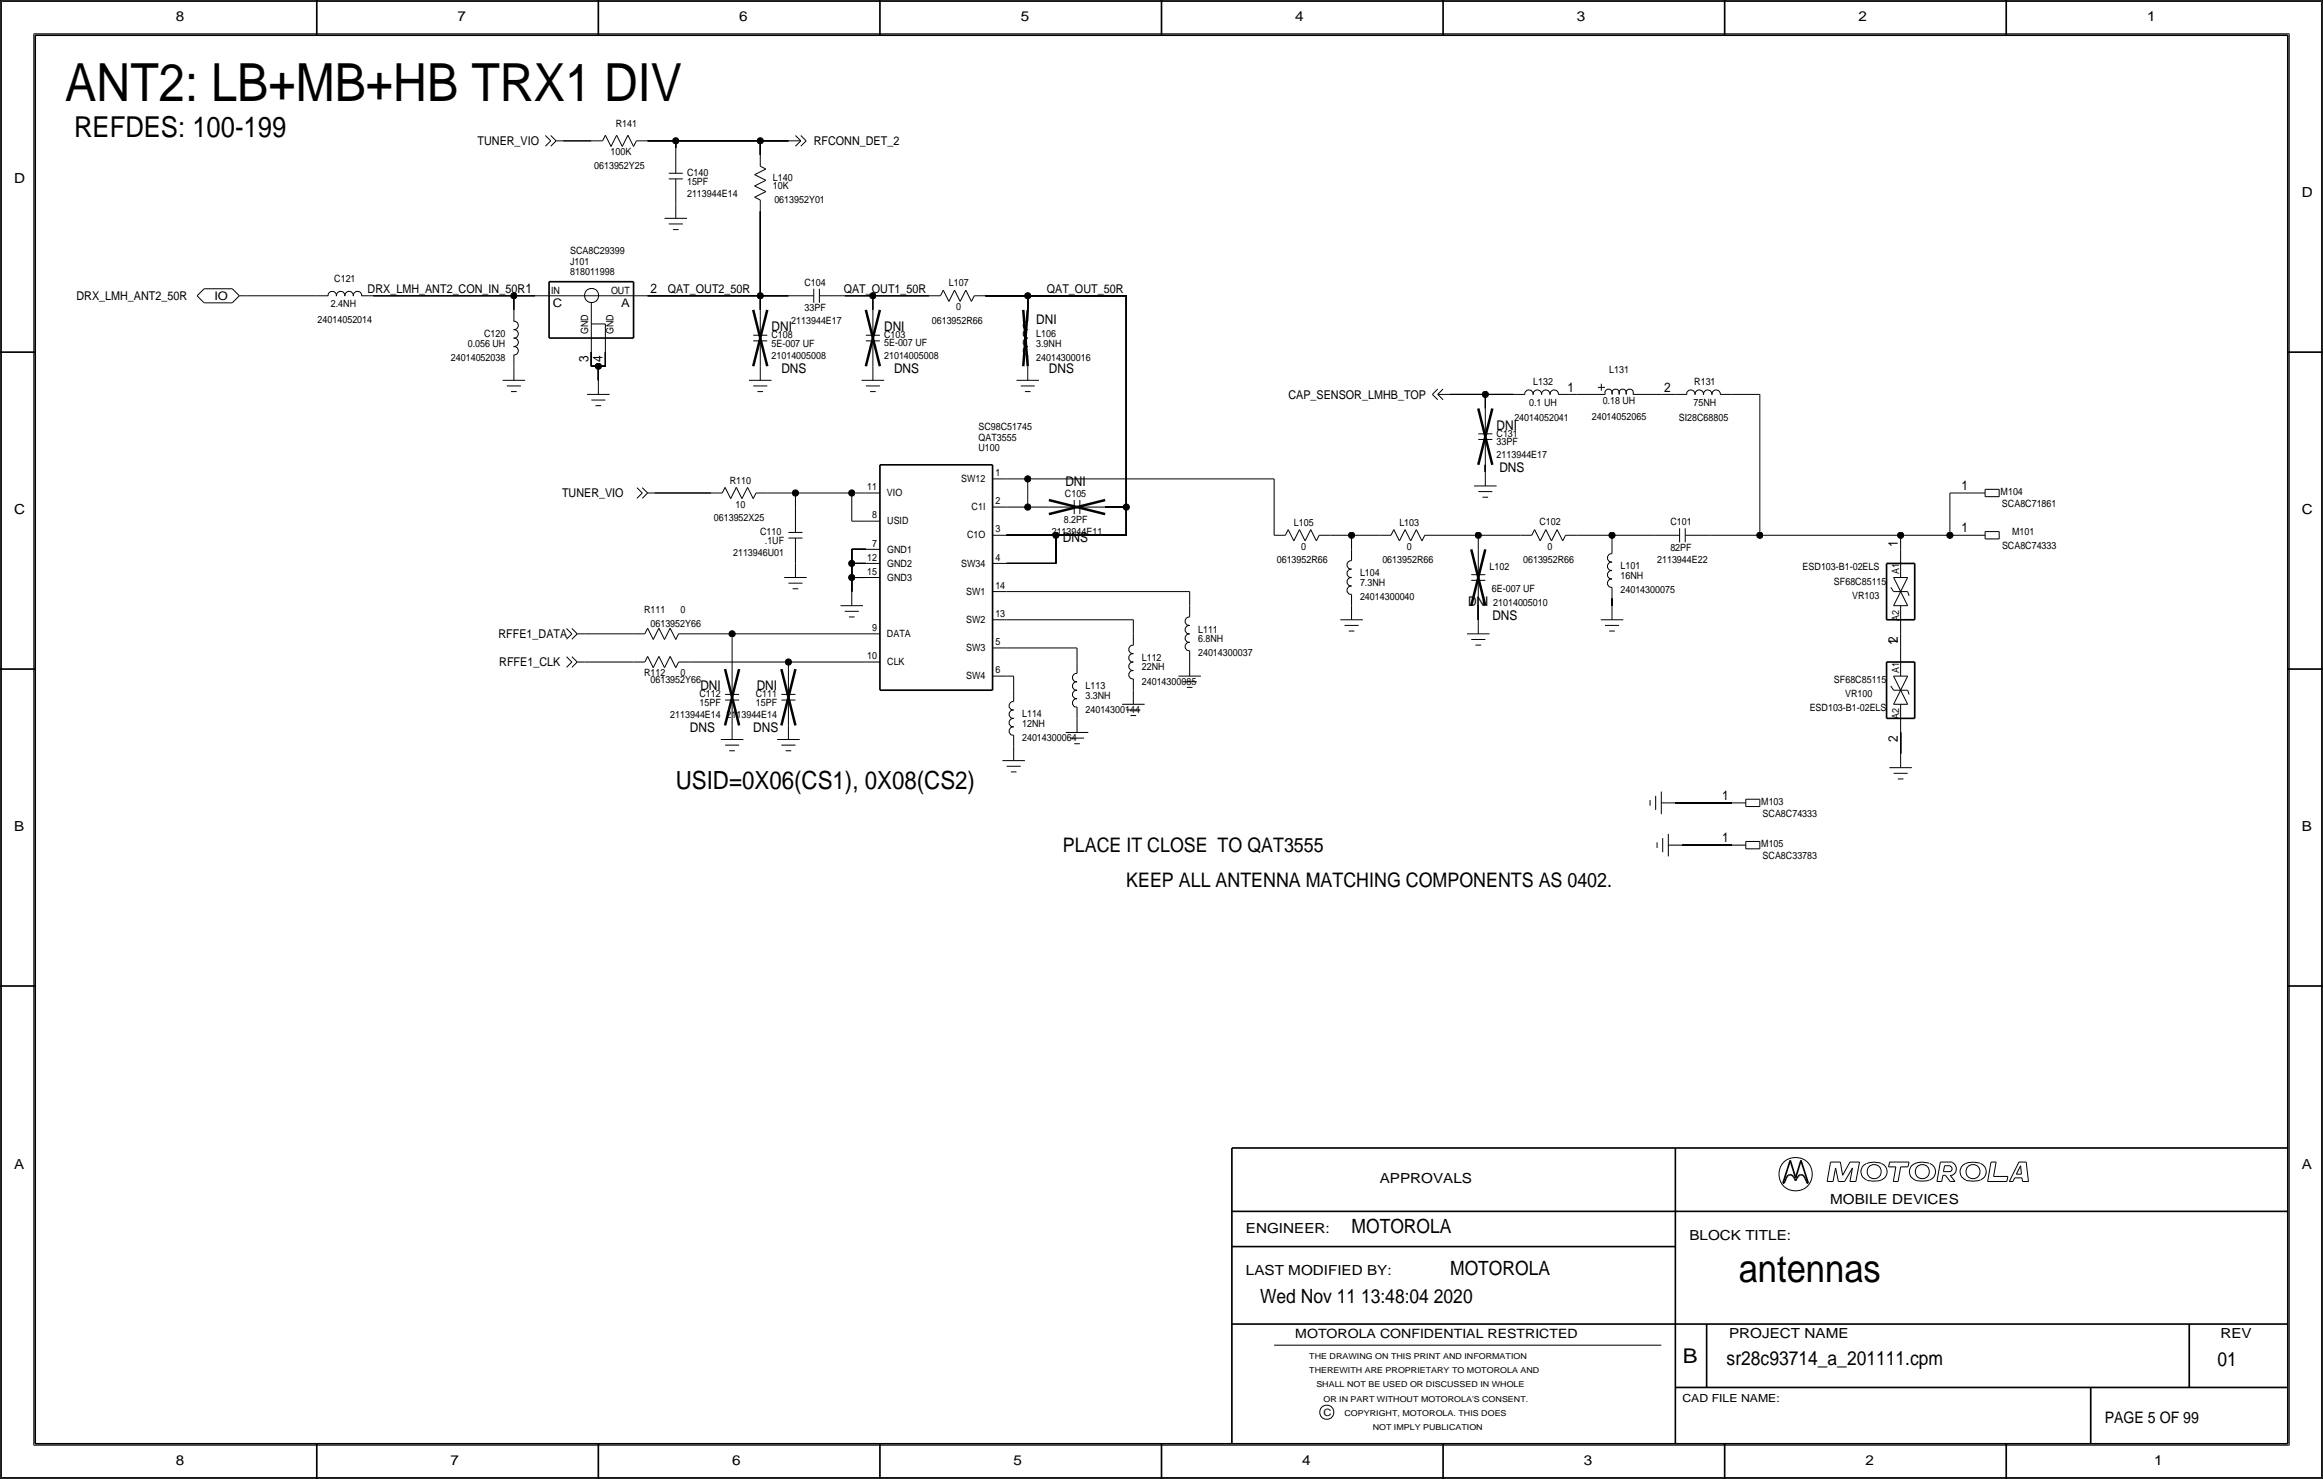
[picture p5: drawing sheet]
<svg xmlns="http://www.w3.org/2000/svg" width="419mm" height="267mm" viewBox="0 0 419 267" stroke-linecap="round" stroke-linejoin="round" font-family="sans-serif">
<defs><g id="words">
<text font-size="9.5" x="11.8" y="18.2">ANT2: LB+MB+HB TRX1 DIV</text>
<text font-size="7" x="313.7" y="231.1">antennas</text>
<text font-size="5.2" x="13.4" y="24.6">REFDES: 100-199</text>
<text font-size="4.5" x="121.9" y="142.2">USID=0X06(CS1), 0X08(CS2)</text>
<text font-size="3.7" x="303.6" y="245.7">B</text>
<g font-size="3.6">
<text x="191.8" y="153.7">PLACE IT CLOSE TO QAT3555</text>
<text x="203.2" y="160">KEEP ALL ANTENNA MATCHING COMPONENTS AS 0402.</text>
</g>
<g font-size="3.5">
<text x="243.8" y="222.2">MOTOROLA</text>
<text x="261.6" y="229.9">MOTOROLA</text>
<text x="227.3" y="234.9">Wed Nov 11 13:48:04 2020</text>
<text x="311.5" y="246.2">sr28c93714_a_201111.cpm</text>
<text x="400" y="246.4">01</text>
</g>
<text font-size="2.9" x="379.7" y="256.5">PAGE 5 OF 99</text>
<g font-size="2.5">
<text x="31.7" y="3.8">8</text>
<text x="82.6" y="3.8">7</text>
<text x="133.3" y="3.8">6</text>
<text x="184.1" y="3.8">5</text>
<text x="233.7" y="3.8">4</text>
<text x="284.5" y="3.8">3</text>
<text x="335.3" y="3.8">2</text>
<text x="387.3" y="3.8">1</text>
<text x="2.5" y="33">D</text>
<text x="415.3" y="35.6">D</text>
<text x="2.5" y="92.7">C</text>
<text x="415.3" y="92.7">C</text>
<text x="2.5" y="149.9">B</text>
<text x="415.3" y="149.9">B</text>
<text x="2.5" y="210.8">A</text>
<text x="248.9" y="213.4">APPROVALS</text>
<text x="415.3" y="210.8">A</text>
<text x="330.2" y="217.2">MOBILE DEVICES</text>
<text x="224.8" y="222.2">ENGINEER:</text>
<text x="304.8" y="223.5">BLOCK TITLE:</text>
<text x="224.8" y="229.9">LAST MODIFIED BY:</text>
<text x="312" y="241.2">PROJECT NAME</text>
<text x="400.6" y="241.3">REV</text>
<text x="31.7" y="264.2">8</text>
<text x="81.3" y="264.2">7</text>
<text x="132.1" y="264.2">6</text>
<text x="182.9" y="264.2">5</text>
<text x="234.9" y="264.2">4</text>
<text x="285.8" y="264.2">3</text>
<text x="336.5" y="264.2">2</text>
<text x="388.6" y="264.2">1</text>
</g>
<g font-size="2.4">
<text x="117.3" y="52.8">2</text>
<text x="139.2" y="59.7">DNI</text>
<text x="159.5" y="59.7">DNI</text>
<text x="186.9" y="58.4">DNI</text>
<text x="106.2" y="65.2" transform="rotate(-90 106.2 65.2)">3</text>
<text x="108.7" y="65.2" transform="rotate(-90 108.7 65.2)">4</text>
<text x="141" y="67.3">DNS</text>
<text x="161.3" y="67.3">DNS</text>
<text x="189.2" y="67.3">DNS</text>
<text x="282.8" y="70.6">1</text>
<text x="300.2" y="70.6">2</text>
<text x="270" y="77.5">DNI</text>
<text x="192.2" y="87.6">DNI</text>
<text x="270.5" y="85.1">DNS</text>
<text x="353.9" y="88.4">1</text>
<text x="191.8" y="97.8">DNS</text>
<text x="342.4" y="98.6" transform="rotate(-90 342.4 98.6)">1</text>
<text x="353.9" y="96">1</text>
<text x="264.9" y="109.2">DNI</text>
<text x="269.2" y="111.8">DNS</text>
<text x="342.4" y="116.3" transform="rotate(-90 342.4 116.3)">12</text>
<text x="126.4" y="124.5">DNI</text>
<text x="136.5" y="124.5">DNI</text>
<text x="124.5" y="132.1">DNS</text>
<text x="135.9" y="132.1">DNS</text>
<text x="342.4" y="133.8" transform="rotate(-90 342.4 133.8)">2</text>
<text x="310.7" y="144.3">1</text>
<text x="310.7" y="151.9">1</text>
</g>
<text font-size="2.3" x="233.7" y="241.3">MOTOROLA CONFIDENTIAL RESTRICTED</text>
<g font-size="2.2">
<text x="86.2" y="26.2">TUNER_VIO</text>
<text x="146.8" y="26.2">RFCONN_DET_2</text>
<text x="66.3" y="52.8">DRX_LMH_ANT2_CON_IN_50R1</text>
<text x="120.5" y="52.8">QAT_OUT2_50R</text>
<text x="152.2" y="52.8">QAT_OUT1_50R</text>
<text x="188.9" y="52.8">QAT_OUT_50R</text>
<text x="13.8" y="54.1">DRX_LMH_ANT2_50R</text>
<text x="232.4" y="71.9">CAP_SENSOR_LMHB_TOP</text>
<text x="101.4" y="89.7">TUNER_VIO</text>
<text x="89.9" y="115.1">RFFE1_DATA</text>
<text x="90.1" y="120.1">RFFE1_CLK</text>
</g>
<g font-size="2.1">
<text x="38.7" y="54.1">IO</text>
<text x="99.7" y="55.4">C</text>
<text x="112.1" y="55.4">A</text>
</g>
<text font-size="2" x="303.5" y="252.7">CAD FILE NAME:</text>
<g font-size="1.8">
<text x="111.1" y="22.9">R141</text>
<text x="110.1" y="28">100K</text>
<text x="107.2" y="30.5">0613952Y25</text>
<text x="124" y="33.3">15PF</text>
<text x="124" y="35.6">2113944E14</text>
<text x="124" y="31.7">C140</text>
<text x="139.4" y="34.1">10K</text>
<text x="139.4" y="32.7">L140</text>
<text x="139.7" y="36.7">0613952Y01</text>
<text x="102.9" y="45.7">SCA8C29399</text>
<text x="102.9" y="47.7">J101</text>
<text x="60.3" y="50.8">C121</text>
<text x="99.4" y="53">IN</text>
<text x="102.9" y="49.5">818011998</text>
<text x="110.2" y="53.1">OUT</text>
<text x="145.1" y="51.6">C104</text>
<text x="171.2" y="51.6">L107</text>
<text x="57.3" y="58.2">24014052014</text>
<text x="59.7" y="55.4">2.4NH</text>
<text x="142.8" y="58.4">2113944E17</text>
<text x="145.1" y="56.1">33PF</text>
<text x="168.1" y="58.4">0613952R66</text>
<text x="172.5" y="56">0</text>
<text x="81.3" y="65">24014052038</text>
<text x="84.4" y="62.5">0.056 UH</text>
<text x="87.3" y="60.8">C120</text>
<text x="106.1" y="60.3" transform="rotate(-90 106.1 60.3)">GND</text>
<text x="110.7" y="60.3" transform="rotate(-90 110.7 60.3)">GND</text>
<text x="139.2" y="64.8">21014005008</text>
<text x="139.2" y="62.5">5E-007 UF</text>
<text x="139.2" y="61">C108</text>
<text x="159.5" y="62.5">5E-007 UF</text>
<text x="159.5" y="61">C103</text>
<text x="159.5" y="64.8">21014005008</text>
<text x="186.9" y="60.8">L106</text>
<text x="186.9" y="62.5">3.9NH</text>
<text x="186.9" y="65">24014300016</text>
<text x="276.6" y="69.4">L132</text>
<text x="290.3" y="67.3">L131</text>
<text x="305.7" y="69.4">R131</text>
<text x="176.5" y="77.6">SC98C51745</text>
<text x="273.2" y="75.9">24014052041</text>
<text x="275.9" y="73.2">0.1 UH</text>
<text x="287.2" y="75.7">24014052065</text>
<text x="289.1" y="72.9">0.18 UH</text>
<text x="302.9" y="75.9">SI28C68805</text>
<text x="305.5" y="73.2">75NH</text>
<text x="176.5" y="79.5">QAT3555</text>
<text x="176.5" y="81.3">U100</text>
<text x="270" y="80.3">33PF</text>
<text x="270" y="82.5">2113944E17</text>
<text x="270" y="78.7">C131</text>
<text x="131.7" y="87.3">R110</text>
<text x="156.5" y="88.4">11</text>
<text x="160" y="89.5">VIO</text>
<text x="173.4" y="86.9">SW12</text>
<text x="179.6" y="85.9">1</text>
<text x="192.1" y="89.7">C105</text>
<text x="360.9" y="89.3">M104</text>
<text x="128.8" y="94">0613952X25</text>
<text x="132.7" y="91.5">10</text>
<text x="157.3" y="93.5">8</text>
<text x="160.1" y="94.5">USID</text>
<text x="175.3" y="92">C1I</text>
<text x="179.6" y="90.9">2</text>
<text x="191.9" y="94.2">8.2PF</text>
<text x="233.4" y="94.8">L105</text>
<text x="252.5" y="94.8">L103</text>
<text x="277.7" y="94.7">C102</text>
<text x="301.4" y="94.7">C101</text>
<text x="361.2" y="91.4">SCA8C71861</text>
<text x="132.3" y="100.3">2113946U01</text>
<text x="137.1" y="96.5">C110</text>
<text x="138" y="98">.1UF</text>
<text x="156.5" y="101.1">12</text>
<text x="157.3" y="98.6">7</text>
<text x="160.1" y="99.7">GND1</text>
<text x="174.5" y="97.1">C1O</text>
<text x="179.6" y="101.1">4</text>
<text x="179.6" y="96">3</text>
<text x="189.7" y="96.5">2113944E11</text>
<text x="230.3" y="101.6">0613952R66</text>
<text x="234.8" y="99.2">0</text>
<text x="249.4" y="101.6">0613952R66</text>
<text x="253.8" y="99.2">0</text>
<text x="274.8" y="101.6">0613952R66</text>
<text x="279.2" y="99.2">0</text>
<text x="299" y="101.6">2113944E22</text>
<text x="301.4" y="99.3">82PF</text>
<text x="361.2" y="99.1">SCA8C74333</text>
<text x="363" y="96.5">M101</text>
<text x="156.5" y="103.7">15</text>
<text x="160.1" y="102.2">GND2</text>
<text x="160.1" y="104.8">GND3</text>
<text x="173.4" y="102.2">SW34</text>
<text x="174.3" y="107.2">SW1</text>
<text x="179.6" y="106.2">14</text>
<text x="245.4" y="105.7">7.3NH</text>
<text x="245.4" y="103.9">L104</text>
<text x="268.7" y="102.9">L102</text>
<text x="269.2" y="106.7">6E-007 UF</text>
<text x="292.4" y="102.7">L101</text>
<text x="292.4" y="106.9">24014300075</text>
<text x="292.4" y="104.4">16NH</text>
<text x="325.2" y="102.9">ESD103-B1-02ELS</text>
<text x="330.9" y="105.4">SF68C85115</text>
<text x="334.2" y="107.9">VR103</text>
<text x="342.6" y="103.6" transform="rotate(-90 342.6 103.6)">A1</text>
<text x="116.2" y="110.5">R111</text>
<text x="117.4" y="113">0613952Y66</text>
<text x="122.7" y="110.5">0</text>
<text x="157.3" y="113.8">9</text>
<text x="174.3" y="112.3">SW2</text>
<text x="179.6" y="111.3">13</text>
<text x="245.4" y="108.2">24014300040</text>
<text x="269.4" y="109.2">21014005010</text>
<text x="342.6" y="111.9" transform="rotate(-90 342.6 111.9)">A2</text>
<text x="156.5" y="118.9">10</text>
<text x="160" y="114.9">DATA</text>
<text x="160.1" y="119.9">CLK</text>
<text x="174.3" y="117.4">SW3</text>
<text x="179.6" y="116.3">5</text>
<text x="206" y="119.2">L112</text>
<text x="216.2" y="114.1">L111</text>
<text x="216.2" y="115.8">6.8NH</text>
<text x="216.2" y="118.4">24014300037</text>
<text x="116.2" y="121.9">R112</text>
<text x="117.4" y="123.2">0613952Y66</text>
<text x="122.7" y="121.9">0</text>
<text x="126.2" y="125.7">C112</text>
<text x="136.4" y="125.7">C111</text>
<text x="174.3" y="122.5">SW4</text>
<text x="179.6" y="121.4">6</text>
<text x="195.8" y="124.3">L113</text>
<text x="195.8" y="126">3.3NH</text>
<text x="206" y="123.4">24014300085</text>
<text x="206" y="120.9">22NH</text>
<text x="330.9" y="123.2">SF68C85115</text>
<text x="332.9" y="125.7">VR100</text>
<text x="342.6" y="121.3" transform="rotate(-90 342.6 121.3)">A1</text>
<text x="120.9" y="129.5">2113944E14</text>
<text x="126.2" y="127.3">15PF</text>
<text x="131.1" y="129.5">2113944E14</text>
<text x="136.4" y="127.3">15PF</text>
<text x="184.4" y="129.3">L114</text>
<text x="184.4" y="131.1">12NH</text>
<text x="195.8" y="128.5">24014300144</text>
<text x="326.5" y="128.3">ESD103-B1-02ELS</text>
<text x="342.6" y="129.7" transform="rotate(-90 342.6 129.7)">A2</text>
<text x="184.4" y="133.6">24014300064</text>
<text x="317.8" y="145.2">M103</text>
<text x="318" y="147.3">SCA8C74333</text>
<text x="317.8" y="152.8">M105</text>
<text x="318" y="154.9">SCA8C33783</text>
<text x="238.8" y="255.3">C</text>
</g>
<g font-size="1.5">
<text x="236.2" y="245.1">THE DRAWING ON THIS PRINT AND INFORMATION</text>
<text x="236.2" y="247.6">THEREWITH ARE PROPRIETARY TO MOTOROLA AND</text>
<text x="237.5" y="250.2">SHALL NOT BE USED OR DISCUSSED IN WHOLE</text>
<text x="238.8" y="252.7">OR IN PART WITHOUT MOTOROLA'S CONSENT.</text>
<text x="242.6" y="255.3">COPYRIGHT, MOTOROLA. THIS DOES</text>
<text x="247.6" y="257.8">NOT IMPLY PUBLICATION</text>
</g>
</g></defs>
<!-- layer: Nets -->
<g fill="none" stroke="#000" stroke-width=".18">
<path d="M101.6 25.4h5.1zM116.8 25.4h5.1zM121.9 25.4v1.3zM121.9 25.4h15.3zM137.2 38.1v15.2zM137.2 25.4v2.5zM137.2 25.4h5zM44.4 53.3h12.7zM67.3 53.3h25.4zM92.7 53.3v2.6zM92.7 53.3h3.8zM116.8 53.3h20.4z"/>
<path d="M137.2 53.3v2.6zM137.2 53.3h5zM152.4 53.3h5.1zM157.5 53.3v2.6zM157.5 53.3h10.1zM177.8 53.3h7.6zM185.4 53.3v2.6zM185.4 53.3h17.8zM203.2 53.3v38.1zM106.7 63.5v2.5zM106.7 66h1.2zM107.9 66v2.6z"/>
<path d="M108 66h1.2zM109.2 63.5v2.5zM261.6 71.1h6.4zM268 71.1v2.6zM268 71.1h5zM283.2 71.1h1.3zM299.7 71.1h2.6zM312.4 71.1h5.1zM317.5 71.1v25.4zM118.1 88.9h10.2zM138.4 88.9h5.1zM143.5 88.9v2.5z"/>
<path d="M143.5 88.9h10.2zM153.7 99.1v2.5zM153.7 88.9v5.1zM153.7 88.9h2.5zM153.7 99.1h2.5zM153.7 94h2.5zM181.6 86.4h3.8zM181.6 91.4h3.8zM181.6 96.5h8.9zM185.4 86.4h44.5zM185.4 86.4v5zM185.4 91.4h3.8z"/>
<path d="M190.5 96.5v5.1zM190.5 96.5h12.7zM199.4 91.4h3.8zM203.2 91.4v5.1zM229.9 86.4v10.1zM240 96.5h3.8zM243.8 96.5v2.6zM243.8 96.5h5.1zM259.1 96.5h7.6zM266.7 96.5v2.6zM266.7 96.5h7.6zM268 83.8v1.3z"/>
<path d="M284.5 96.5h6.3zM290.8 96.5v1.3zM290.8 96.5h7.6zM308.6 96.5h8.9zM317.5 96.5h25.4zM342.9 96.5v2.6zM342.9 96.5h8.9zM351.8 88.9v7.6zM351.8 88.9h3.8zM351.8 96.5h3.8zM105.4 114.3h8.9zM105.4 119.4h8.9z"/>
<path d="M124.5 119.4h17.7zM124.5 114.3h7.6zM132.1 114.3v6.4zM132.1 114.3h24.1zM142.2 119.4v1.3zM142.2 119.4h14zM153.7 104.1v2.6zM153.7 101.6v2.5zM153.7 101.6h2.5zM153.7 104.1h2.5zM181.6 111.8h22.9zM181.6 106.7h33z"/>
<path d="M181.6 116.8h12.7zM181.6 101.6h8.9zM194.3 116.8v2.6zM204.5 111.8v2.5zM214.6 106.7v2.5zM266.7 109.2v2.6zM290.8 108v1.2zM342.9 114.3v2.5zM181.6 121.9h1.3zM182.9 121.9v2.6zM342.9 132.1v3.8zM302.3 144.8h10.1z"/>
<path d="M303.5 152.4h8.9z"/>
</g>
<g fill="#000" stroke="#000" stroke-width=".18">
<circle cx="121.9" cy="25.4" r=".56"/>
<circle cx="137.2" cy="25.4" r=".56"/>
<circle cx="92.7" cy="53.3" r=".56"/>
<circle cx="137.2" cy="53.3" r=".56"/>
<circle cx="157.5" cy="53.3" r=".56"/>
<circle cx="185.4" cy="53.3" r=".56"/>
<circle cx="107.9" cy="66" r=".56"/>
<circle cx="268" cy="71.1" r=".56"/>
<circle cx="143.5" cy="88.9" r=".56"/>
<circle cx="153.7" cy="88.9" r=".56"/>
<circle cx="185.4" cy="86.4" r=".56"/>
<circle cx="185.4" cy="91.4" r=".56"/>
<circle cx="190.5" cy="96.5" r=".56"/>
<circle cx="203.2" cy="91.4" r=".56"/>
<circle cx="243.8" cy="96.5" r=".56"/>
<circle cx="266.7" cy="96.5" r=".56"/>
<circle cx="290.8" cy="96.5" r=".56"/>
<circle cx="317.5" cy="96.5" r=".56"/>
<circle cx="342.9" cy="96.5" r=".56"/>
<circle cx="351.8" cy="96.5" r=".56"/>
<circle cx="132.1" cy="114.3" r=".56"/>
<circle cx="142.2" cy="119.4" r=".56"/>
<circle cx="153.7" cy="101.6" r=".56"/>
<circle cx="153.7" cy="104.1" r=".56"/>
</g>
<!-- layer: Components -->
<g fill="none" stroke="#000" stroke-width=".18">
<path d="M98.4 24.4l1 1zM99.4 24.4l.9 1zM99.4 26.4l.9-1zM99.4 25.4l-1 1zM100.3 25.4h1.3zM106.7 25.4h2zM109.2 24.4l-.5 1zM109.2 24.4l1 2zM111.3 24.4l-1.1 2zM111.3 24.4l1 2zM113.3 24.4l-1 2zM113.3 24.4l1 2z"/>
<path d="M114.8 25.4l-.5 1zM114.8 25.4h2zM119.9 39.4h4.1zM120.6 32.3h2.6zM120.7 31.2h2.5zM121.9 36.8v2.6zM121.9 32.3v4.5zM121.9 26.7v4.5zM136.1 31.5l2.1 1zM136.1 35.6l2.1-1.1zM136.1 33.5l2.1-1zM136.1 33.5l2.1 1z"/>
<path d="M136.1 31.5l2.1-1zM136.1 35.6l1.1 .5zM137.2 27.9v2.1zM137.2 36.1v2zM137.2 30l1 .5zM142.2 25.4h2.3zM143.5 24.4l1 1zM144.5 24.4l.9 1zM144.5 25.4l-1 1zM145.4 25.4l-.9 1zM35.6 53.3l1.2 1.3zM36.8 52.1l-1.2 1.2z"/>
<path d="M36.8 54.6h5.1zM36.8 52.1h5.1zM41.9 52.1l1.3 1.2zM43.2 53.3h1.2zM43.2 53.3l-1.3 1.3zM57.1 53.3h2.1zM59.2 53.4a.75 .75 0 0 1 .7-.9 .75 .75 0 0 1 .8 .9M60.7 53.4a.75 .75 0 0 1 .7-.9 .75 .75 0 0 1 .8 .9M62.2 53.4a.75 .75 0 0 1 .8-.9 .75 .75 0 0 1 .7 .9M63.8 53.4a.75 .75 0 0 1 .7-.9 .75 .75 0 0 1 .7 .9M65.3 53.3h2zM92.7 58a.75 .75 0 0 1 .8 .7 .75 .75 0 0 1-.8 .7"/>
<path d="M92.7 59.5a.75 .75 0 0 1 .8 .7 .75 .75 0 0 1-.8 .8M92.7 55.9v2zM96.5 53.3h20.3zM106.7 54.6v8.9zM106.7 58.4h2.5zM109.2 58.4v5.1zM120.7 40.4h2.5zM121.4 41.4h1zM137.2 55.9v4.6zM142.2 53.3h4.6zM146.8 52.1v2.5zM147.8 53.3h4.6z"/>
<path d="M147.8 52.1v2.5zM157.5 55.9v4.6zM167.6 53.3h2.1zM170.2 52.3l-.5 1zM170.2 52.3l1 2.1zM172.2 52.3l-1 2.1zM172.2 52.3l1 2.1zM174.2 52.3l-1 2.1zM174.2 52.3l1.1 2.1zM175.8 53.3l-.5 1.1zM175.8 53.3h2zM185.4 55.9v2z"/>
<path d="M185.4 58a.74 .74 0 0 0-.8 .7 .74 .74 0 0 0 .8 .7M185.4 59.5a.74 .74 0 0 0-.8 .7 .74 .74 0 0 0 .8 .8M90.7 68.6h4zM91.4 69.6h2.6zM92.2 70.6h1zM92.7 61a.75 .75 0 0 1 .8 .7 .75 .75 0 0 1-.8 .8M92.7 62.5a.75 .75 0 0 1 .8 .8 .75 .75 0 0 1-.8 .7M92.7 64v2zM92.7 66v2.6zM105.9 71.1h4.1zM106.7 72.1h2.5zM107.4 73.2h1.1z"/>
<path d="M107.9 68.6v2.5zM135.1 68.6h4.1zM135.9 61.5h2.5zM135.9 69.6h2.5zM135.9 60.5h2.5zM136.7 70.6h1zM137.2 66v2.6zM137.2 61.5v4.5zM155.4 68.6h4.1zM156.2 61.5h2.5zM156.2 60.5h2.5zM156.2 69.6h2.5z"/>
<path d="M157 70.6h1zM157.5 61.5v4.5zM157.5 66v2.6zM183.4 68.6h4.1zM184.2 69.6h2.5zM184.9 70.6h1zM185.4 64v2zM185.4 66v2.6zM185.4 61a.74 .74 0 0 0-.8 .7 .74 .74 0 0 0 .8 .8M185.4 62.5a.74 .74 0 0 0-.8 .8 .74 .74 0 0 0 .8 .7M258.4 71.1l1 1zM258.4 71.1l1-.9z"/>
<path d="M259.4 71.1l.9 1zM259.4 71.1h2.2zM259.4 71.1l1-.9zM266.7 79.2h2.5zM266.7 78.2h2.5zM268 79.2v4.6zM268 73.7v4.5zM273 71.1h2.1zM275.1 71.2a.75 .75 0 0 1 .7-.9 .75 .75 0 0 1 .8 .9M276.6 71.2a.75 .75 0 0 1 .7-.9 .75 .75 0 0 1 .8 .9M278.1 71.2a.75 .75 0 0 1 .8-.9 .75 .75 0 0 1 .7 .9M279.7 71.2a.75 .75 0 0 1 .7-.9 .75 .75 0 0 1 .7 .9"/>
<path d="M281.2 71.1h2zM284.5 71.1h5.1zM288.3 69.8h1.3zM288.9 69.2v1.3zM289.6 71.1a.64 .64 0 0 1 .6-.9 .64 .64 0 0 1 .6 .9M290.9 71.1a.64 .64 0 0 1 .6-.9 .64 .64 0 0 1 .5 .9M292.2 71.1a.64 .64 0 0 1 .5-.9 .64 .64 0 0 1 .6 .9M293.4 71.1a.64 .64 0 0 1 .6-.9 .64 .64 0 0 1 .6 .9M294.6 71.1h5.1zM302.3 71.1h2zM304.3 71.2a.75 .75 0 0 1 .7-.9 .75 .75 0 0 1 .8 .9M305.8 71.2a.75 .75 0 0 1 .8-.9 .75 .75 0 0 1 .7 .9"/>
<path d="M307.3 71.2a.75 .75 0 0 1 .8-.9 .75 .75 0 0 1 .7 .9M308.9 71.2a.75 .75 0 0 1 .7-.9 .75 .75 0 0 1 .7 .9M310.4 71.1h2zM114.9 87.9l1 1zM114.9 89.9l1-1zM115.9 87.9l.9 1zM115.9 89.9l.9-1zM116.8 88.9h1.3zM128.3 88.9h2zM130.8 87.9l-.5 1zM130.8 87.9l1 2zM132.8 87.9l-1 2z"/>
<path d="M132.8 87.9l1.1 2zM134.9 87.9l-1 2zM134.9 87.9l1 2zM136.4 88.9l-.5 1zM136.4 88.9h2zM142.2 96h2.6zM142.2 97h2.6zM143.5 97v4.6zM143.5 91.4v4.6zM156.2 88.9h2.5zM156.2 94h2.5zM156.2 99.1h2.5z"/>
<path d="M179.1 86.4h2.5zM179.1 96.5h2.5zM179.1 91.4h2.5zM189.2 91.4h4.6zM193.8 90.2v2.5zM194.8 90.2v2.5zM194.8 91.4h4.6zM229.9 96.5h2zM232.4 95.5l-.5 1zM232.4 95.5l1 2zM234.4 95.5l-1 2zM234.4 95.5l1.1 2z"/>
<path d="M236.5 95.5l-1 2zM236.5 95.5l1 2zM238 96.5l-.5 1zM238 96.5h2zM243.8 99.1v2zM248.9 96.5h2.1zM251.5 95.5l-.5 1zM251.5 95.5l1 2zM253.5 95.5l-1 2zM253.5 95.5l1 2zM255.5 95.5l-1 2zM255.5 95.5l1 2z"/>
<path d="M257 96.5l-.5 1zM257 96.5h2.1zM265.9 87.6h4.1zM266.7 99.1v4.5zM266.7 88.6h2.5zM267.5 89.7h1zM268 85.1v2.5zM274.3 96.5h2.1zM276.9 95.5l-.5 1zM276.9 95.5l1 2zM278.9 95.5l-1 2zM278.9 95.5l1 2z"/>
<path d="M280.9 95.5l-1 2zM280.9 95.5l1 2zM282.4 96.5l-.5 1zM282.4 96.5h2.1zM290.8 97.8v2zM290.8 99.9a.74 .74 0 0 0-.8 .7 .74 .74 0 0 0 .8 .7M298.5 96.5h4.5zM303 95.3v2.5zM304 96.5h4.6zM304 95.2v2.6zM342.9 99.1v5zM355.6 88.9h2.5z"/>
<path d="M355.6 96.5h2.5zM358.1 88.2v1.4zM358.1 88.2h2.6zM358.1 95.9v1.3zM358.1 95.9h2.6zM358.1 89.6h2.6zM358.1 97.2h2.6zM360.7 88.2v1.4zM360.7 95.9v1.3zM102.2 113.3l1 1zM102.2 118.4l1 1zM103.2 114.3l-1 1z"/>
<path d="M103.2 113.3l.9 1zM103.2 119.4l-1 .9zM103.2 118.4l.9 1zM104.1 114.3l-.9 1zM104.1 114.3h1.3zM104.1 119.4l-.9 .9zM104.1 119.4h1.3zM114.3 119.4h2zM114.3 114.3h2zM116.8 118.4l1.1 2zM116.8 113.3l1.1 2zM116.8 118.4l-.5 1z"/>
<path d="M116.8 113.3l-.5 1zM118.9 118.4l-1 2zM118.9 118.4l1 2zM118.9 113.3l-1 2zM118.9 113.3l1 2zM120.9 118.4l-1 2zM120.9 113.3l-1 2zM120.9 118.4l1 2zM120.9 113.3l1 2zM122.4 119.4l-.5 1zM122.4 114.3l-.5 1zM122.4 119.4h2.1z"/>
<path d="M122.4 114.3h2.1zM141.5 104.1h4zM142.2 105.2h2.6zM143 106.2h1zM143.5 101.6v2.5zM151.6 109.2h4.1zM152.4 110.2h2.5zM153.2 111.3h1zM153.7 106.7v2.5zM156.2 104.1h2.5zM156.2 101.6h2.5zM156.2 114.3h2.5z"/>
<path d="M156.2 119.4h2.5zM179.1 101.6h2.5zM179.1 116.8h2.5zM179.1 111.8h2.5zM179.1 106.7h2.5zM194.3 119.4v2zM204.5 114.3v2zM204.5 116.4a.74 .74 0 0 0-.9 .7 .74 .74 0 0 0 .9 .8M204.5 119.4a.74 .74 0 0 0-.9 .8 .74 .74 0 0 0 .9 .7M204.5 117.9a.74 .74 0 0 0-.9 .7 .74 .74 0 0 0 .9 .8M214.6 117.3v2.1zM214.6 109.2v2.1z"/>
<path d="M214.6 119.4v2.5zM214.6 111.3a.74 .74 0 0 0-.8 .7 .74 .74 0 0 0 .8 .8M214.6 114.4a.74 .74 0 0 0-.8 .7 .74 .74 0 0 0 .8 .7M214.6 115.9a.74 .74 0 0 0-.8 .7 .74 .74 0 0 0 .8 .7M214.6 112.8a.74 .74 0 0 0-.8 .8 .74 .74 0 0 0 .8 .7M241.8 111.8h4.1zM242.6 112.8h2.5zM243.3 113.8h1zM243.8 107.2v2zM243.8 109.2v2.6zM243.8 101.1a.74 .74 0 0 0-.8 .8 .74 .74 0 0 0 .8 .7M243.8 104.2a.74 .74 0 0 0-.8 .7 .74 .74 0 0 0 .8 .8"/>
<path d="M243.8 105.7a.74 .74 0 0 0-.8 .8 .74 .74 0 0 0 .8 .7M243.8 102.7a.74 .74 0 0 0-.8 .7 .74 .74 0 0 0 .8 .7M264.7 114.3h4zM265.4 104.6h2.6zM265.4 115.3h2.6zM265.4 103.6h2.6zM266.2 116.3h1zM266.7 111.8v2.5zM266.7 104.6v4.6zM288.8 111.8h4.1zM289.6 112.8h2.5zM290.3 113.8h1z"/>
<path d="M290.8 109.2v2.6zM290.8 105.9v2.1zM290.8 102.9a.74 .74 0 0 0-.8 .8 .74 .74 0 0 0 .8 .7M290.8 104.4a.74 .74 0 0 0-.8 .8 .74 .74 0 0 0 .8 .7M290.8 101.4a.74 .74 0 0 0-.8 .7 .74 .74 0 0 0 .8 .8M341.1 105.9l.5 .8zM341.6 104.1h2.6zM341.6 109.2h2.6zM341.6 104.1l2.6 5.1zM341.6 106.7h2.6zM342.9 109.2v5.1zM342.9 116.8v5.1z"/>
<path d="M344.2 104.1l-2.6 5.1zM344.2 106.7l.2 .7zM130 133.3h4.1zM130.8 125.2h2.5zM130.8 134.4h2.5zM130.8 126.2h2.5zM131.6 135.4h1zM132.1 130.8v2.5zM132.1 126.2v4.6zM132.1 120.6v4.6zM140.2 133.3h4.1zM141 125.2h2.5z"/>
<path d="M141 134.4h2.5zM141 126.2h2.5zM141.7 135.4h1zM142.2 130.8v2.5zM142.2 126.2v4.6zM142.2 120.6v4.6zM179.1 121.9h2.5zM180.8 137.2h4.1zM181.6 138.2h2.5zM182.4 139.2h1zM182.9 132.6v2zM182.9 124.5v2z"/>
<path d="M182.9 134.6v2.6zM182.9 126.5a.74 .74 0 0 0-.8 .8 .74 .74 0 0 0 .8 .7M182.9 129.6a.74 .74 0 0 0-.8 .7 .74 .74 0 0 0 .8 .8M182.9 131.1a.74 .74 0 0 0-.8 .8 .74 .74 0 0 0 .8 .7M182.9 128.1a.74 .74 0 0 0-.8 .7 .74 .74 0 0 0 .8 .7M192.3 132.1h4zM193 133.1h2.6zM193.8 134.1h1zM194.3 127.5v2zM194.3 129.5v2.6zM194.3 121.5a.74 .74 0 0 0-.8 .7 .74 .74 0 0 0 .8 .7M194.3 124.5a.74 .74 0 0 0-.8 .7 .74 .74 0 0 0 .8 .8"/>
<path d="M194.3 126a.74 .74 0 0 0-.8 .8 .74 .74 0 0 0 .8 .7M194.3 123a.74 .74 0 0 0-.8 .7 .74 .74 0 0 0 .8 .8M202.4 127h4.1zM203.2 128h2.5zM204 129h1zM204.5 122.4v2.1zM204.5 124.5v2.5zM204.5 121a.74 .74 0 0 0-.9 .7 .74 .74 0 0 0 .9 .7M212.6 121.9h4.1zM213.4 122.9h2.5zM214.1 124h1zM340.9 138.4h4z"/>
<path d="M341.1 123.7l.5 .8zM341.6 121.9h2.6zM341.6 127h2.6zM341.6 121.9l2.6 5.1zM341.6 124.5h2.6zM341.6 139.4h2.6zM342.9 127v5.1zM342.9 135.9v2.5zM344.2 121.9l-2.6 5.1zM344.2 124.5l.2 .7zM297.7 144.3v1zM298.7 143.5v2.6z"/>
<path d="M299 151.9v1zM299.7 144.8h2.6zM299.7 142.7v4.1zM300 151.1v2.6zM301 152.4h2.5zM301 150.4v4zM312.4 152.4h2.6zM312.4 144.8h2.6zM315 151.7v1.4zM315 151.7h2.5zM315 144.1v1.3zM315 144.1h2.5z"/>
<path d="M315 153.1h2.5zM315 145.4h2.5zM317.5 151.7v1.4zM317.5 144.1v1.3zM342.4 140.5h1z"/>
<circle cx="106.7" cy="53.3" r="1.28"/>
</g>
<g fill="none" stroke="#000" stroke-width=".3">
<path d="M99.1 50.8v10.2zM99.1 50.8h15.2zM114.3 50.8v10.2zM99.1 61h15.2zM158.7 83.8h20.4zM158.7 83.8v40.7zM179.1 83.8v40.7zM340.4 111.8h5zM340.4 101.6v10.2zM340.4 119.4v10.1zM340.4 101.6h5zM340.4 119.4h5z"/>
<path d="M345.4 101.6v10.2zM345.4 119.4v10.1zM158.7 124.5h20.4zM340.4 129.5h5z"/>
</g>
<g fill="none" stroke="#000" stroke-width=".45">
<path d="M135.9 55.9l2.5 10.1zM138.4 55.9l-2.5 10.1zM156.2 55.9l2.5 10.1zM158.7 55.9l-2.5 10.1zM184.6 55.9l.8 10.1zM185.4 55.9l-.8 10.1zM266.7 73.7l2.5 10.1zM269.2 73.7l-2.5 10.1zM189.2 92.7l10.2-2.5zM189.2 90.2l10.2 2.5zM265.4 99.1l2.6 10.1zM268 99.1l-2.6 10.1z"/>
<path d="M130.8 120.7l2.5 10.1zM133.3 120.7l-2.5 10.1zM141 120.7l2.5 10.1zM143.5 120.7l-2.5 10.1z"/>
</g>
<!-- layer: Page Border and Title Block -->
<g fill="none" stroke="#000" stroke-width=".3">
<path d="M0 0h419.1zM0 0v266.7zM6.3 6.4h406.4zM6.3 6.4v254zM57.1 0v6.3zM107.9 0v6.3zM158.7 0v6.3zM209.5 0v6.4zM260.3 0v6.3zM311.1 0v6.3zM361.9 0v6.3zM412.7 6.4v254z"/>
<path d="M419.1 0v266.7zM0 63.5h6.3zM412.7 63.5h6.4zM0 120.7h6.3zM412.7 120.7h6.4zM0 177.8h6.3zM412.7 177.8h6.4zM222.2 207v53.3zM222.2 207h190.5zM222.2 218.4h190.5zM302.3 207v53.3zM321.7 213.4h.2z"/>
<path d="M322 213.1l-.1 .3zM322.2 212.5l-.2 .6zM322.4 212.1l-.2 .4zM322.6 211.9l.3-.1zM322.6 211.9l-.2 .2zM322.9 211.8h.2zM323 209.2l-1.3 4.2zM323 209.2l1 3.2zM323.1 211.8l.2 .1zM323.3 211.9l.2 .2zM323.5 212.1l.2 .4zM323.7 212.5l.3 .4z"/>
<path d="M324.2 212.5l-.2 .4zM324.4 212.1l-.2 .4zM324.6 211.9l.2-.1zM324.6 211.9l-.2 .2zM324.8 211.8h.3zM324.9 209.2l1.3 4.2zM324.9 209.2l-.9 3.2zM325.1 211.8l.2 .1zM325.3 211.9l.2 .2zM325.5 212.1l.2 .4zM325.7 212.5l.2 .6zM325.9 213.1l.1 .3z"/>
<path d="M326 213.4h.2zM222.2 238.8h190.5zM222.2 224.8h80.1zM307.9 238.8v11.4zM395 238.8v11.4zM302.3 250.2h110.4zM377.2 250.2v10.1zM0 266.7h419.1zM6.3 260.3h406.4zM57.1 260.3v6.4zM107.9 260.3v6.4zM158.7 260.3v6.4z"/>
<path d="M209.5 260.3v6.4zM260.3 260.3v6.4zM311.1 260.3v6.4zM361.9 260.3v6.4z"/>
</g>
<g fill="none" stroke="#000" stroke-width=".18">
<path d="M.3 .3h418.5zM.3 .3v266.1zM6.1 6.1v254.5zM6.1 6.1h406.9zM413 6.1v254.5zM418.8 .3v266.1zM329.6 213.1h1.1zM330.3 209.6h1.7zM330.3 209.5l-.7 3.6zM331.2 210.6l-.5 2.5zM331.2 210.6l.5 2.5zM331.7 213.1h1.1z"/>
<path d="M332 209.5l.4 2.4zM333.8 209.6l-1.4 2.3zM333.8 213.1h1zM333.8 209.6h1.7zM334.2 210.6l-.4 2.5zM334.2 210.6l-1.4 2.5zM335.5 209.6l-.7 3.5zM336.8 209.8a1.6 1.6 0 0 0-1.1 1.5 1.6 1.6 0 0 0 1.1 1.5M339.3 209.8l-.1-.1a4 4 0 0 0-2.4 .1M339.4 209.8a1.59 1.59 0 0 1 1.1 1.5 1.59 1.59 0 0 1-1.1 1.5 5.1 5.1 0 0 1-2.5 .1M340.7 210.4h1.3zM340.9 209.6h3.5z"/>
<path d="M340.9 209.5l-.2 .9zM341.6 213.1h.8zM342 210.4l-.4 2.7zM342.9 210.4l-.5 2.7zM342.9 210.4h1.3zM344.4 209.5l-.2 .9zM348 209.8a3.1 3.1 0 0 0-3.3 .6 1.62 1.62 0 0 0 .8 2.4M348.1 212.8a5.1 5.1 0 0 1-2.6 .1M348.1 209.8a1.59 1.59 0 0 1 1.1 1.5 1.59 1.59 0 0 1-1.1 1.5M349.5 213.1h.8zM350.1 209.6h2.1zM350.1 209.5l-.6 3.6z"/>
<path d="M350.5 211.9l-.2 1.2zM350.5 211.9h.5zM350.6 211.3h1.2zM350.8 210.2l-.2 1.1zM350.8 210.2h1zM351 211.9l.8 1.2zM351.8 210.3a.5 .5 0 0 1 .4 .5 .5 .5 0 0 1-.4 .5M351.8 213.1h.9zM351.8 211.9l.9 1.2zM351.8 211.9h.4zM352.2 209.7a1.24 1.24 0 0 1 .8 1.1 1.24 1.24 0 0 1-.8 1.1M357.2 209.8a3.1 3.1 0 0 0-3.3 .6 1.62 1.62 0 0 0 .8 2.4"/>
<path d="M357.2 212.8a5.1 5.1 0 0 1-2.5 .1M357.3 209.8a1.59 1.59 0 0 1 1 1.5 1.59 1.59 0 0 1-1 1.5M358.6 213.1h3.5zM359.2 209.6l-.6 3.5zM359.2 209.6h.9zM359.7 212.1h2.6zM360.1 209.6l-.4 2.5zM362.3 212.1l-.2 1zM362.5 213.1h.7zM363.5 212.4l-.3 .7zM363.5 212.4h1.3zM363.8 211.7h.9z"/>
<path d="M364.2 209.6l-1.7 3.5zM364.2 209.6h1.4zM364.5 210.2l-.7 1.5zM364.5 210.2l.2 1.5zM364.8 212.4l.1 .7zM364.9 213.1h1.1zM365.6 209.6l.4 3.5zM229.9 242.6h69.8zM.3 266.4h418.5zM6.1 260.6h406.9z"/>
<circle cx="324" cy="211.8" r="3"/>
<circle cx="338.1" cy="211.3" r="1.28"/>
<circle cx="346.8" cy="211.3" r="1.28"/>
<circle cx="356" cy="211.3" r="1.28"/>
<circle cx="239.4" cy="254.7" r="1.28"/>
</g>
<use href="#words"/>
</svg>
